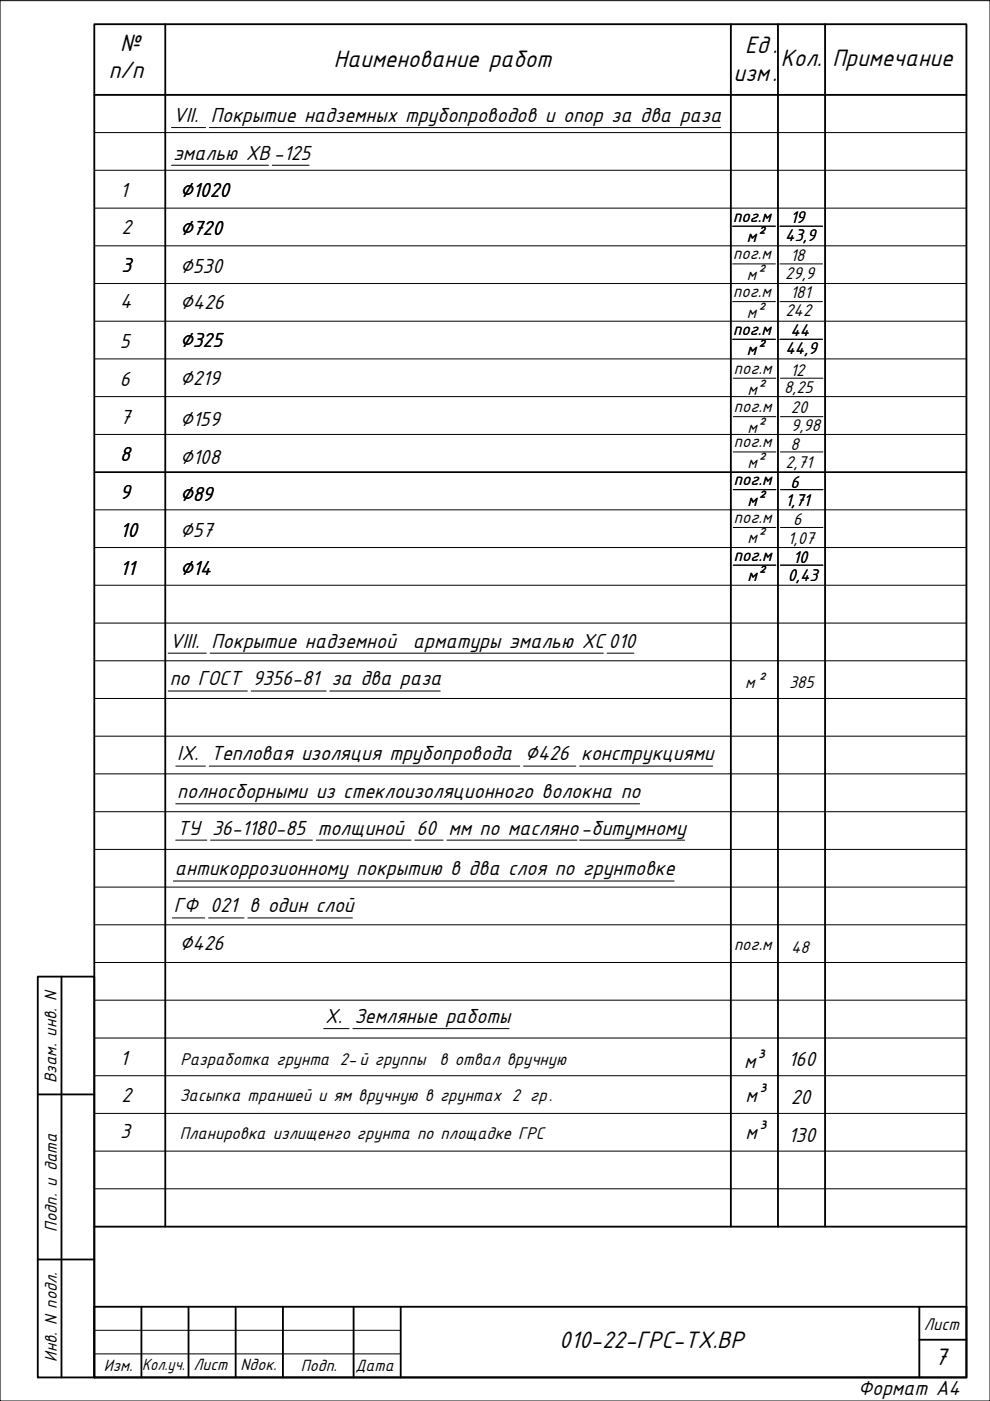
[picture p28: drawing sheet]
<svg xmlns="http://www.w3.org/2000/svg" width="210mm" height="297mm" viewBox="0 0 210 297" stroke-linecap="round" stroke-linejoin="round" font-family="sans-serif">
<defs><g id="words">
<g font-size="5.6">
<text x="25.5" y="10.8">№</text>
<text x="158" y="11.3">Ед .</text>
<text x="23.1" y="16.6">п/п</text>
<text x="70.8" y="14.3">Наименование работ</text>
<text x="155.5" y="17.1">изм.</text>
<text x="165.5" y="14.1">Кол.</text>
<text x="176.5" y="14">Примечание</text>
<text x="118.6" y="285.9">010-22-ГРС-ТХ.ВР</text>
<text x="198.2" y="289.4">7</text>
</g>
<g font-size="4.8">
<text x="36.7" y="25.8">VII. Покрытие надземных трубопроводов и опор за два раза</text>
<text x="36.7" y="33.8">эмалью ХВ -125</text>
<text x="25.5" y="41.9">1</text>
<text x="38.2" y="41.8">∅1020</text>
<text x="25.8" y="49.6">2</text>
<text x="38.2" y="49.8">∅720</text>
<text x="25.8" y="57.6">3</text>
<text x="38.2" y="57.8">∅530</text>
<text x="25.5" y="65.2">4</text>
<text x="38.2" y="65.6">∅426</text>
<text x="25.4" y="73.8">5</text>
<text x="38.2" y="73.6">∅325</text>
<text x="25.4" y="81.7">6</text>
<text x="38.2" y="81.6">∅219</text>
<text x="25.5" y="89.8">7</text>
<text x="38.2" y="90.3">∅159</text>
<text x="25.5" y="97.8">8</text>
<text x="38.2" y="98.3">∅108</text>
<text x="25.5" y="105.8">9</text>
<text x="38.2" y="106.3">∅89</text>
<text x="25.5" y="113.8">10</text>
<text x="38.2" y="113.8">∅57</text>
<text x="25.5" y="121.8">11</text>
<text x="38.2" y="121.8">∅14</text>
<text x="36" y="137.3">VIII. Покрытие надземной</text>
<text x="87.5" y="137.3">арматуры эмалью ХС 010</text>
<text x="36" y="145.3">по ГОСТ 9356-81 за два раза</text>
<text x="37.6" y="161.2">IX. Тепловая изоляция трубопровода ∅426 конструкциями</text>
<text x="37.6" y="169.2">полносборными из стеклоизоляционного волокна по</text>
<text x="37.6" y="176.9">ТУ 36-1180-85 толщиной 60 мм по масляно-битумному</text>
<text x="37.1" y="185.6">антикоррозионному покрытию в два слоя по грунтовке</text>
<text x="36.8" y="193.4">ГФ 021 в один слой</text>
<text x="38.1" y="201.5">∅426</text>
<text x="68.9" y="216.9">X. Земляные работы</text>
<text x="25.5" y="225.9">1</text>
<text x="157.7" y="226.3">м³</text>
<text x="167.2" y="226">160</text>
<text x="25.8" y="233.6">2</text>
<text x="158.1" y="233.6">м³</text>
<text x="167.7" y="234.1">20</text>
<text x="25.5" y="241.2">3</text>
<text x="158.1" y="241.6">м³</text>
<text x="167.2" y="242.1">130</text>
<text x="181.9" y="295.7">Формат А4</text>
</g>
<g font-size="4">
<text x="155.5" y="47">пог.м</text>
<text x="167.6" y="47.3">19</text>
<text x="158.4" y="51.3">м²</text>
<text x="166.5" y="51">43,9</text>
<text x="155.5" y="55">пог.м</text>
<text x="158.4" y="59.4">м²</text>
<text x="166.5" y="59">29,9</text>
<text x="167.6" y="55.3">18</text>
<text x="155.5" y="63">пог.м</text>
<text x="167.6" y="63.3">181</text>
<text x="155.5" y="71">пог.м</text>
<text x="158.4" y="67.4">м²</text>
<text x="166.5" y="67">242</text>
<text x="167.6" y="71.3">44</text>
<text x="158.4" y="75.4">м²</text>
<text x="166.5" y="75">44,9</text>
<text x="155.6" y="79.3">пог.м</text>
<text x="158.5" y="83.7">м²</text>
<text x="166.2" y="83.3">8,25</text>
<text x="167.6" y="79.7">12</text>
<text x="155.6" y="87.3">пог.м</text>
<text x="167.7" y="87.5">20</text>
<text x="155.6" y="94.9">пог.м</text>
<text x="158.5" y="91.8">м²</text>
<text x="167.6" y="95.5">8</text>
<text x="167.8" y="91.3">9,98</text>
<text x="158.5" y="99.2">м²</text>
<text x="166.5" y="99.3">2,71</text>
<text x="155.6" y="102.8">пог.м</text>
<text x="158.5" y="107.2">м²</text>
<text x="166.5" y="107.3">1,71</text>
<text x="167.6" y="103.5">6</text>
<text x="155.6" y="110.8">пог.м</text>
<text x="168.2" y="111.4">6</text>
<text x="155.6" y="118.9">пог.м</text>
<text x="158.5" y="115.2">м²</text>
<text x="167" y="115.3">1,07</text>
<text x="168.2" y="119.4">10</text>
<text x="158.5" y="123.2">м²</text>
<text x="167" y="123.2">0,43</text>
<text x="158" y="145.8">м²</text>
<text x="167.3" y="145.9">385</text>
<text x="155.6" y="201.5">пог.м</text>
<text x="167.7" y="202">48</text>
<text x="38.3" y="225.7">Разработка грунта 2- й группы</text>
<text x="93.2" y="225.7">в отвал вручную</text>
<text x="12" y="229.7" transform="rotate(-90 12 229.7)">Взам. инв. N</text>
<text x="38.1" y="233.5">Засыпка траншей и ям вручную в грунтах 2 гр.</text>
<text x="38.1" y="241.5">Планировка излищенго грунта по площадке ГРС</text>
<text x="12" y="261.1" transform="rotate(-90 12 261.1)">Подп. и дата</text>
<text x="195.9" y="282">Лист</text>
<text x="12.1" y="288.7" transform="rotate(-90 12.1 288.7)">Инв. N подл.</text>
</g>
<g font-size="3.9">
<text x="22" y="290.6">Изм.</text>
<text x="30.1" y="290.5">Кол.уч.</text>
<text x="41" y="290.6">Лист</text>
<text x="51" y="290.6">Nдок.</text>
<text x="63.8" y="290.6">Подп.</text>
<text x="75.4" y="290.7">Дата</text>
</g>
</g></defs>
<g fill="none" stroke="#000" stroke-width=".21">
<path d="M0 .1h209.9v296.9h-209.9zM20 36.1h184.9M20 28.1h184.9M20 52.1h184.9M20 44.1h184.9M155.3 48h9.1M155.3 56h9.1M165.4 48h9M165.4 56h9M20 76.1h184.9M20 68.1h184.9M20 60.1h184.9"/>
<path d="M155.3 71.9h9.1M155.3 63.9h9.1M165.4 71.9h9M165.4 63.9h9M20 92.1h184.9M20 84.1h184.9M155.5 88.3h9M155.5 95.8h9M155.5 80.2h9M165.5 88.3h9M165.5 95.8h9M165.5 80.2h9"/>
<path d="M20 116.1h184.9M20 108.1h184.9M155.5 103.8h9M155.5 119.8h9M155.5 111.8h9M165.5 103.8h9M165.5 119.8h9M165.5 111.8h9M204.9 100.1h-184.9h184.9M20 132.1h184.9M20 124.1h184.9M20 156.1h184.9"/>
<path d="M20 148.1h184.9M20 140.1h184.9M20 172.1h184.9M20 164.1h184.9M20 188.1h184.9M20 196.1h184.9M20 180.1h184.9M20 204.1h184.9M20 212.1h184.9M20 220.1h184.9M20 236.1h184.9M20 228.1h184.9"/>
<path d="M20 244.1h184.9M20 252.1h184.9M20 282.1h65M20 287h65"/>
</g>
<g fill="none" stroke="#000" stroke-width=".39">
<path d="M20 5.1h184.9v286.9h-184.9zM35 5.1v255M155 5.1v255M164.9 5.1v255M174.9 5.1v255M20 20.1h184.9M8 207.1h12v84.9h-12zM13 207.1v84.9M8 232h12M8 267h12M20 277.1h184.9v14.9h-184.9zM20 260.1h184.9"/>
<path d="M30 277.1v14.9M40 277.1v14.9M50 277.1v14.9M60 277.1v14.9M75 277.1v14.9M85 277.1v14.9M194.9 277.1v14.9M194.9 284.1h10"/>
</g>
<g fill="none" stroke="#000" stroke-width=".21">
<path d="M36.4 27h7.2M36.4 35h20.5M44.4 27h108.4M57.7 35h7.8M35.7 138.5h8M44.5 138.5h83.4M128.7 138.5h5.7M35.7 146.5h16.7M53.3 146.5h15.8M69.9 146.5h23.4M37.3 162.4h6.3M37.3 170.4h98.3"/>
<path d="M37.3 178.1h6.5M44.4 162.4h65.8M44.6 178.1h21.6M67 178.1h20.2M88 178.1h6M94.8 178.1h27.5M111 162.4h11.1M122.9 162.4h28.2M122.9 178.1h2.1M125.1 178.1h20.1M36.5 194.6h6.9M36.8 186.8h106.1"/>
<path d="M44.2 194.6h7.5M52.5 194.6h22.2M68.6 218.1h5.4M74.8 218.1h33.1"/>
</g>
<use href="#words"/>
</svg>
